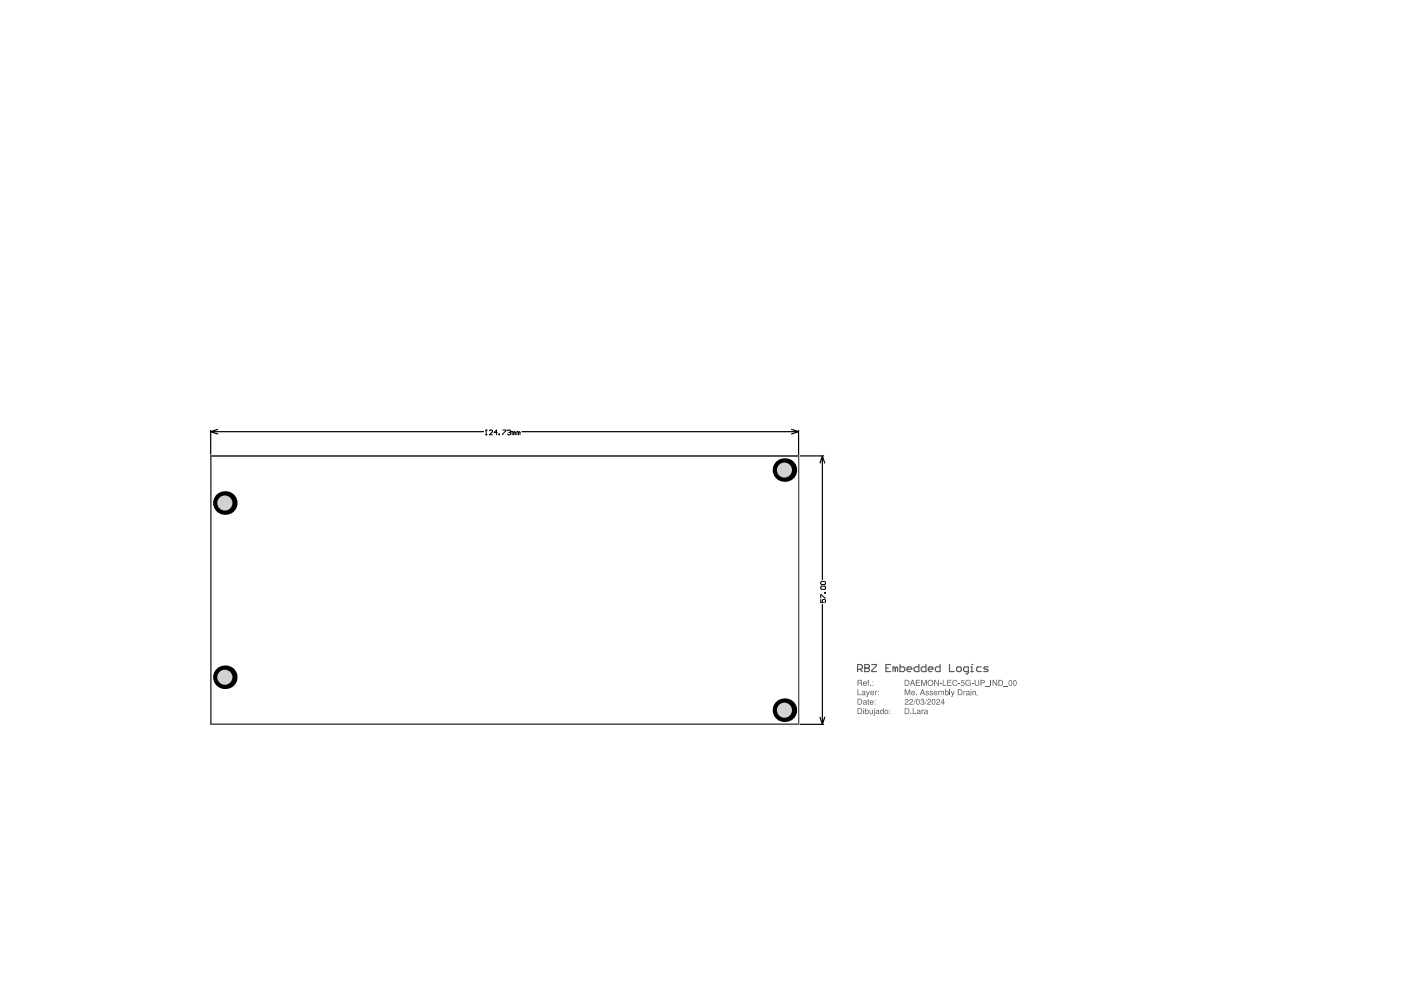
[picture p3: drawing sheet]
<svg xmlns="http://www.w3.org/2000/svg" width="297mm" height="210mm" viewBox="0 0 297 210" stroke-linecap="round" stroke-linejoin="round" font-family="sans-serif">
<circle cx="47.7" cy="143.6" r="2.5" fill="#000"/>
<circle cx="47.7" cy="143.6" r="1.6" fill="#d2d2d2"/>
<circle cx="47.7" cy="106.7" r="2.5" fill="#000"/>
<circle cx="47.7" cy="106.7" r="1.6" fill="#d2d2d2"/>
<circle cx="166.3" cy="150.6" r="2.5" fill="#000"/>
<circle cx="166.3" cy="150.6" r="1.6" fill="#d2d2d2"/>
<circle cx="166.3" cy="99.7" r="2.5" fill="#000"/>
<circle cx="166.3" cy="99.7" r="1.6" fill="#d2d2d2"/>
<g fill="none" stroke="#000" stroke-width=".25">
<path d="M44.7 91.5l1.5 .5M44.7 91.5h57.8M44.7 91.3v5M46.2 91l-1.5 .5M110.7 91.5h58.6M167.8 91l1.5 .5M169.3 91.5l-1.5 .5M169.3 91.3v5.1M169.7 96.7h4.9M174.4 96.7l.5 1.5M174.4 96.7l-.5 1.5M174.4 96.7v26.2"/>
<path d="M174.4 128.2v25.4M169.7 153.6h4.9M173.9 152.1l.5 1.5M174.9 152.1l-.5 1.5"/>
</g>
<g fill="none" stroke="#000" stroke-width=".21">
<path d="M44.7 96.7h124.6v56.9h-124.6zM102.9 92.2h.4M103.1 91.2h.1M103.1 91.2v1M103.1 91.2l-.2 .1M103.8 91.3l.1-.1 .5 .1-.6 .9h.6M105.4 91.7h-.6l.5-.5v1M105.8 92h.1v.2h-.1zM106.6 91.2h.7l-.7 1M107.6 91.3l.5-.1 .2 .3M107.9 91.7h.2M108.1 91.7l.2 .1-.2 .4-.5-.2"/>
<path d="M108.3 91.5h.1M108.3 91.5l-.2 .2M108.9 91.7l-.3-.2v.7M108.9 91.7v.5M108.9 91.7l.2-.2 .2 .2v.5M109.9 91.7l-.3-.2v.7M109.9 91.7v.5M109.9 91.7l.2-.2 .2 .2v.5M174 123.4l.2-.1h.6l.2 .5-.2 .1h-.6zM174 124.4l.2-.1h.6l.2 .5-.2 .1h-.6zM174 126.8v-.7l1 .7M174 127.1v.7h.5l-.2-.4 .2-.3 .5 .2-.2 .5"/>
<path d="M174.8 125.6h.2v.2h-.2z"/>
</g>
<g fill="#5a5a5a">
<path d="M191.8 146.1h.2l.4 1.1 .4-1.1h.2v1.3h-.2v-1l-.3 1h-.2l-.3-1v1h-.2z"/>
<path d="M194.2 147.2h.2v.2h-.2z"/>
<path d="M196.3 146.6l.2-.1 .4 .1v.2l-.3-.2-.2 .1 .5 .3-.1 .4-.5-.1-.1-.2 .3 .2 .3-.1-.5-.3z"/>
<path d="M197.2 146.6h.5l.1 .2-.3-.2-.2 .1v.1l.5 .2-.1 .4h-.6v-.3l.3 .2 .3-.1-.1-.1-.5-.2z"/>
<path d="M199 146.5l.1 .1 .2-.1h.8v.9h-.1v-.7l-.1-.1-.3 .2v.6h-.1l-.1-.8-.3 .1v.7h-.1z"/>
<path d="M201.3 146.1h.2v1.3h-.2z"/>
<path d="M201.6 146.5h.2l.2 .7 .3-.7h.1l-.4 1.1-.2 .2-.1-.2 .2-.2z"/>
<path d="M204.3 146.5l.1 .2 .3-.2-.3 .3v.6h-.1z"/>
<path d="M206.2 146.5l.1 .1 .2-.1 .3 .1 .1 .8h-.2v-.7l-.1-.1-.2 .1-.1 .7h-.1z"/>
<path d="M191.9 148.3l.3-.1 .4 .1v.5l-.6 .4h.6v.2h-.8l.2-.4 .5-.4-.2-.3-.5 .3z"/>
<path d="M192.9 148.4l.2-.2 .4 .1v.5l-.6 .4h.7v.2h-.8l.1-.3 .5-.5-.1-.3-.5 .3z"/>
<path d="M194.1 148.2l-.5 1.2z"/>
<path d="M195.3 148.3l.3-.1 .3 .1-.1 .5 .2 .3-.2 .3h-.3l-.3-.1-.1-.3 .3 .3 .4-.2-.1-.2-.2-.1 .3-.4-.3-.1-.3 .3z"/>
<path d="M196.4 148.2l-.4 1.2z"/>
<path d="M196.7 148.3l.4-.1 .3 .2v.3l-.7 .5h.7v.2h-.8l.1-.3 .6-.5-.2-.2-.2-.1-.3 .3z"/>
<path d="M198.6 148.3l.4-.1 .3 .2v.3l-.7 .5h.7v.2h-.8l.1-.3 .6-.5-.1-.2-.3-.1-.3 .3z"/>
<path d="M193 151.2h.2v.2h-.2z"/>
<path d="M193.5 150.2h.2v1h.6v.2h-.8z"/>
<path d="M195.4 150.5h.1v.1l.3-.1-.3 .3v.6h-.1z"/>
<path d="M194.2 144.1h.9v.2h-.7v.4h.6v.1h-.6v.5h.7v.1h-.9z"/>
<path d="M195.3 144.1h.2l.4 1.1 .4-1.1h.2v1.3h-.2v-1l-.3 1h-.2l-.3-1v1h-.2z"/>
<path d="M198.1 144.1h.2l.6 1.1v-1.1h.2v1.3h-.2l-.7-1v1h-.1z"/>
<path d="M199.3 144.9l.4 .1z"/>
<path d="M199.9 144.1h.1v1.2h.7v.1h-.8z"/>
<path d="M200.9 144.1h.8v.2h-.7v.4h.7v.1h-.7v.5h.7v.1h-.8z"/>
<path d="M202.1 144.3l.5-.2 .3 .3 .1 .1-.6-.2-.3 .3v.5l.3 .2 .6-.3-.3 .4h-.3l-.4-.2-.1-.5z"/>
<path d="M203.2 144.9l.4 .1z"/>
<path d="M203.8 144.2h.7v.1h-.5l-.1 .4 .3-.1 .3 .4-.1 .3-.2 .1-.5-.2 .2-.1 .2 .2 .3-.2-.1-.3-.6 .1z"/>
<path d="M204.8 144.3l.3-.2 .6 .2 .1 .2-.5-.2h-.3l-.2 .6 .2 .3 .3 .1 .3-.1 .1-.3h-.4v-.1h.5v.6l-.1-.1-.3 .1-.6-.1-.1-.7z"/>
<path d="M206 144.9l.4 .1z"/>
<path d="M206.6 144.1h.2v1l.3 .2 .3-.1 .1-1.1h.1v1.1l-.1 .2h-.5l-.3-.1z"/>
<path d="M208.9 145.6l1 .1z"/>
<path d="M210 144.1h.2v1.3h-.2z"/>
<path d="M210.4 144.1h.2l.7 1.1v-1.1h.1v1.3h-.2l-.6-1v1h-.2z"/>
<path d="M212.8 145.6l1 .1z"/>
<path d="M184 148.3l.3 .2-.1 .1 .1 .8-.3-.1v-.7h-.1z"/>
<path d="M184.4 150.5h.1l.1 .8 .3-.1v-.7h.2v.9l-.7-.1z"/>
<path d="M181.8 146.1h.2v1.2h.6v.1h-.8z"/>
<path d="M183.6 146.5h.2l.2 .7 .3-.7h.1l-.6 1.3-.1-.2 .2-.2z"/>
<path d="M185.5 146.5l.2 .2 .3-.2v.1l-.3 .2v.6h-.2z"/>
<path d="M184 144.2l.3-.1-.1 .2v.2h.1l-.1 .1v.8h-.2v-.8h-.1z"/>
<path d="M184.5 145.2h.2v.2h-.2z"/>
<path d="M193.4 146.7l-.1 .2h.5l-.1-.3zM193.3 146.6l.2-.1 .4 .1 .1 .4h-.7l.2 .3 .5-.2-.2 .3h-.3l-.3-.2z"/>
<path d="M195.6 146.3l-.2 .6h.4zM195.5 146.1h.2l.4 1.3h-.1l-.2-.4h-.5l-.1 .4h-.2z"/>
<path d="M198.2 146.7l-.1 .2h.5l-.1-.3zM198 146.7l.3-.2 .3 .1 .1 .4h-.6l.2 .3 .4-.2-.1 .3h-.3l-.3-.1z"/>
<path d="M200.4 146.9a.3 .3 0 0 0 .6 0 .3 .3 0 0 0-.6 0zM200.3 146.1h.2v.5l.4-.1 .2 .3v.3l-.2 .3h-.6z"/>
<path d="M203.2 146.3v1h.4l.3-.3v-.5l-.3-.2zM203.1 146.1h.5l.4 .2 .1 .6-.3 .4-.7 .1z"/>
<path d="M205 147.1v.2h.2l.1-.1 .1-.2zM204.9 146.6l.4-.1 .3 .1 .1 .8-.9-.1 .1-.4 .5-.1-.1-.2-.5 .2z"/>
<path d="M205.8 146.1l.1 .2zM205.8 146.5h.1v.9h-.1z"/>
<path d="M194.4 148.4v.6a.28 .28 0 0 0 .4 .2 .28 .28 0 0 0 .1-.4l-.2-.4zM194.3 148.3l.4-.1 .3 .3v.6l-.3 .3-.4-.2z"/>
<path d="M197.8 148.4l-.1 .7 .3 .2 .2-.3-.1-.5-.1-.2zM197.7 148.3l.3-.1 .3 .2v.7l-.2 .3h-.3l-.2-.3z"/>
<path d="M199.9 148.4l-.3 .6h.3zM200 148.2h.1v.8h.2v.1h-.2v.3h-.2v-.3h-.5z"/>
<path d="M192 150.3v.9h.5l.1-.3v-.5zM191.8 150.2h.6l.3 .1 .1 .5-.3 .5-.7 .1z"/>
<path d="M194.6 151.1v.2h.2l.2-.3zM194.5 150.6l.3-.1 .3 .1 .1 .8-.8-.1 .1-.3 .5-.2-.1-.2-.5 .2z"/>
<path d="M196.1 151v.2l.1 .1 .3-.2v-.1zM196 150.6l.3-.1 .3 .1 .2 .8-.8-.1v-.3l.5-.2-.1-.2-.4 .2z"/>
<path d="M192 144.3v1l.5-.1 .1-.2v-.6zM191.8 144.1l.7 .1 .3 .3v.5l-.3 .4h-.7z"/>
<path d="M193.5 144.3l-.2 .6h.4zM193.4 144.1h.2l.4 1.3h-.2l-.1-.4h-.5l-.1 .4h-.2z"/>
<path d="M196.8 144.8a.5 .5 0 0 0 1 0 .5 .5 0 0 0-1 0zM196.7 144.8a.63 .63 0 0 1 1.2 0 .63 .63 0 0 1-1.2 0z"/>
<path d="M208.1 144.3v.4l.5-.1-.1-.3zM207.9 144.1l.7 .1 .2 .2-.2 .4-.5 .1v.5h-.2z"/>
<path d="M211.9 144.3v1h.4l.2-.3v-.5l-.1-.2zM211.7 144.1l.6 .1 .3 .2 .1 .5-.3 .5h-.7z"/>
<path d="M214.1 144.4l-.1 .5 .2 .4 .2-.1 .1-.5-.2-.4zM213.9 144.3l.4-.1 .2 .2 .1 .5-.3 .5-.4-.2z"/>
<path d="M215 144.4l-.1 .6 .3 .3 .2-.2v-.6l-.2-.2zM214.9 144.3l.3-.1 .3 .2 .1 .6-.3 .4-.5-.2z"/>
<path d="M182 148.3v1l.5-.1 .2-.4-.1-.4zM181.8 148.1h.6l.3 .3 .1 .5-.2 .4-.8 .1z"/>
<path d="M183.1 149.1l.2 .2 .3-.3zM183.1 148.6h.6l.1 .8h-.8l.1-.5 .5-.1-.1-.2-.5 .2z"/>
<path d="M184.6 148.7v.2h.5l-.2-.3zM184.5 148.6l.2-.1 .4 .1 .1 .4h-.6l.2 .3 .4-.2-.2 .3h-.3l-.2-.2z"/>
<path d="M185.5 148.5h.2v.2h-.2zM185.5 149.2h.2v.2h-.2z"/>
<path d="M182 150.3v.9h.5l.2-.4-.1-.4zM181.8 150.2l.9 .1 .1 .6-.2 .4-.8 .1z"/>
<path d="M183 150.2h.2v.1h-.2zM183 150.5h.2v.9h-.2z"/>
<path d="M183.4 150.9a.35 .35 0 0 0 .7 0 .35 .35 0 0 0-.7 0zM183.4 150.2h.1v.4l.3-.1 .3 .2 .1 .5-.3 .2-.4-.1-.1 .1z"/>
<path d="M185.3 150.2h.1v.1h-.1zM185.3 150.5h.1v1.1l-.2 .2 .1-.2z"/>
<path d="M185.8 151.1l.1 .2h.2l.1-.3zM185.7 150.6l.3-.1 .3 .1 .2 .8-.8-.1v-.3l.5-.2-.1-.2-.4 .2z"/>
<path d="M186.7 150.6l.2-.1 .3 .1v-.4h.2v1.2l-.2-.1-.3 .1-.3-.1zM186.8 150.7v.5l.3 .1 .1-.5-.2-.2z"/>
<path d="M187.6 150.9a.35 .35 0 0 0 .7 0 .35 .35 0 0 0-.7 0zM187.5 150.9a.45 .45 0 0 1 .9 0 .45 .45 0 0 1-.9 0z"/>
<path d="M188.6 150.5h.2v.2h-.2zM188.6 151.2h.2v.2h-.2z"/>
<path d="M182.9 147.1l.2 .2 .2-.3zM182.8 146.6l.2-.1 .4 .1 .1 .8-.8-.1 .2-.4 .4-.1-.1-.2-.4 .2z"/>
<path d="M184.7 146.7v.2h.5l-.1-.3zM184.6 146.6l.4-.1 .2 .1 .1 .4h-.6l.1 .3 .5-.2-.2 .3h-.2l-.3-.1z"/>
<path d="M186.2 146.5h.1v.2h-.1zM186.2 147.2h.1v.2h-.1z"/>
<path d="M182 144.3v.4l.6-.1-.1-.3zM181.8 144.1l.9 .1 .1 .3-.2 .3 .2 .6h-.2l-.1-.5h-.5v.5h-.2z"/>
<path d="M183.2 144.7l-.1 .2h.5l-.2-.3zM183.1 144.6l.3-.1 .3 .2 .1 .3h-.7l.2 .3 .4-.2-.2 .3h-.3l-.2-.2z"/>
<path d="M185 144.5h.2v.2h-.2zM185 145.2h.2v.2h-.2z"/>
</g>
<g fill="none" stroke="#5a5a5a" stroke-width=".25">
<path d="M181.8 141.9h.8l.2-.3v-.5l-.2-.2h-.8v1.5M182.3 141.9l.5 .5M183.3 141.6h.1M183.3 140.9h.8l.2 .2v.3l-.2 .2 .2 .3v.2l-.2 .3h-.8zM183.3 141.6h.8M184.8 140.9h1v.2l-1 1v.3h1M187.8 141.6h.5M188.8 140.9h-1v1.5h1M189.8 141.6l-.2-.2h-.3v1M189.8 141.6v.8M189.8 141.6l.3-.2 .2 .2v.8M190.8 140.9v1.5h.8l.2-.3v-.5l-.2-.2h-.8"/>
<path d="M192.3 141.9h1v-.3l-.2-.2h-.5l-.3 .2v.5l.3 .3h.5M194.8 140.9v1.5h-.7l-.3-.3v-.5l.3-.2h.7M196.3 140.9v1.5h-.7l-.3-.3v-.5l.3-.2h.7M196.8 141.9h1v-.3l-.2-.2h-.5l-.3 .2v.5l.3 .3h.5M199.3 140.9v1.5h-.7l-.3-.3v-.5l.3-.2h.7M201.3 140.9v1.5h1M202.8 141.6l.3-.2h.5l.2 .2v.5l-.2 .3h-.5l-.3-.3zM205.3 142.4h-.7l-.3-.3v-.5l.3-.2h.7v1.2l-.2 .3h-.3M205.8 142.4h.5M205.8 141.4h.3v1M206.1 140.9h.1M208.1 141.4h-.8l-.2 .2v.5l.2 .3h.8"/>
<path d="M209.6 141.4h-.8l-.2 .2 .2 .3h.5l.3 .2-.3 .3h-.7"/>
</g>
<path d="M44.7 96.7h124.6v56.9h-124.6z" fill="none" stroke="#000" stroke-width=".21"/>
<path d="M44.7 96.7h124.6v56.9h-124.6z" fill="none" stroke="#5a5a5a" stroke-width=".21"/>
</svg>
